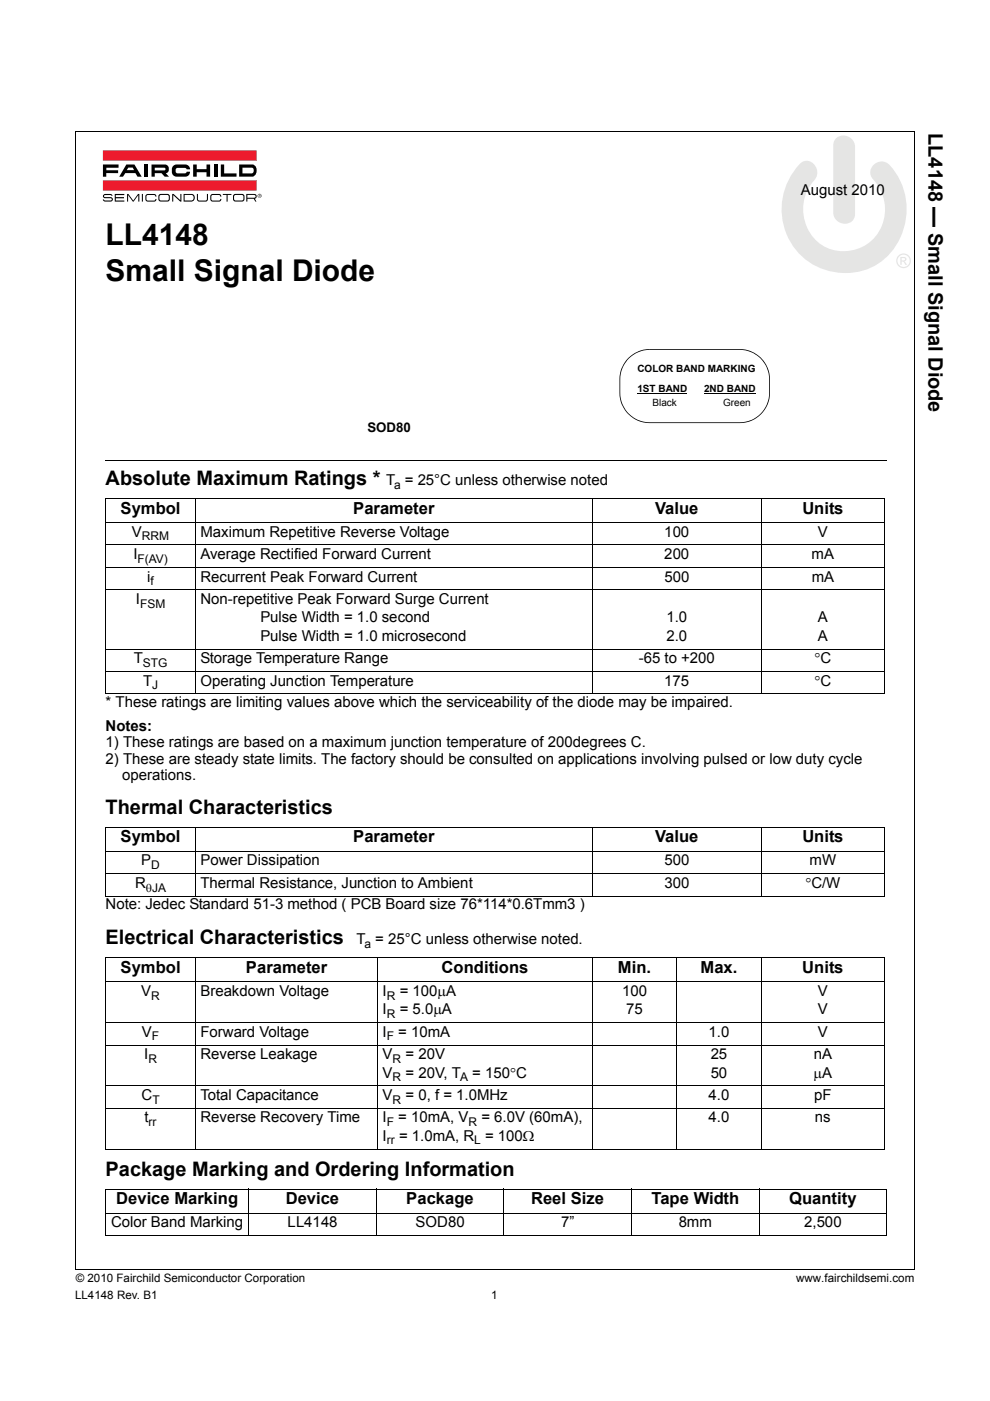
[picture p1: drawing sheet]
<svg xmlns="http://www.w3.org/2000/svg" width="210mm" height="297mm" viewBox="0 0 210 297" stroke-linecap="round" stroke-linejoin="round" font-family="sans-serif">
<defs><g id="words">
<g font-size="6.3">
<text x="22.4" y="51.9">LL4148</text>
<text x="22.4" y="59.6">Small Signal Diode</text>
</g>
<g font-size="4.2">
<text x="196.8" y="28.2" transform="rotate(90 196.8 28.2)">LL4148 — Small Signal Diode</text>
<text x="22.4" y="102.8">Absolute Maximum Ratings *</text>
<text x="22.4" y="172.5">Thermal Characteristics</text>
<text x="22.4" y="200.2">Electrical Characteristics</text>
<text x="22.4" y="249.3">Package Marking and Ordering Information</text>
</g>
<g font-size="3.5">
<text x="25.6" y="108.9">Symbol</text>
<text x="74.9" y="108.9">Parameter</text>
<text x="138.9" y="108.9">Value</text>
<text x="170.1" y="108.9">Units</text>
<text x="25.6" y="178.6">Symbol</text>
<text x="74.9" y="178.6">Parameter</text>
<text x="138.9" y="178.6">Value</text>
<text x="170.1" y="178.6">Units</text>
<text x="25.6" y="206.3">Symbol</text>
<text x="52.2" y="206.3">Parameter</text>
<text x="93.6" y="206.3">Conditions</text>
<text x="131" y="206.3">Min.</text>
<text x="148.5" y="206.3">Max.</text>
<text x="170.1" y="206.3">Units</text>
<text x="24.6" y="255.3">Device Marking</text>
<text x="60.6" y="255.3">Device</text>
<text x="86.2" y="255.3">Package</text>
<text x="112.6" y="255.3">Reel Size</text>
<text x="138.1" y="255.3">Tape Width</text>
<text x="167.3" y="255.3">Quantity</text>
</g>
<g font-size="3.2">
<text x="169.8" y="41.4">August 2010</text>
<text x="81.9" y="102.8">T = 25°C unless otherwise noted</text>
<text x="28" y="113.8">V</text>
<text x="42.5" y="113.8">Maximum Repetitive Reverse Voltage</text>
<text x="140.8" y="113.8">100</text>
<text x="173.4" y="113.8">V</text>
<text x="28.3" y="118.6">I</text>
<text x="42.5" y="118.6">Average Rectified Forward Current</text>
<text x="140.8" y="118.6">200</text>
<text x="172.1" y="118.6">mA</text>
<text x="31.2" y="123.3">i</text>
<text x="42.5" y="123.3">Recurrent Peak Forward Current</text>
<text x="140.9" y="123.3">500</text>
<text x="172.1" y="123.3">mA</text>
<text x="28.8" y="128.1">I</text>
<text x="42.5" y="128.1">Non-repetitive Peak Forward Surge Current</text>
<text x="55.2" y="132">Pulse Width = 1.0 second</text>
<text x="141.3" y="132">1.0</text>
<text x="173.4" y="132">A</text>
<text x="55.2" y="135.8">Pulse Width = 1.0 microsecond</text>
<text x="141.3" y="135.8">2.0</text>
<text x="173.4" y="135.8">A</text>
<text x="28.3" y="140.6">T</text>
<text x="42.5" y="140.6">Storage Temperature Range</text>
<text x="135.4" y="140.6">-65 to +200</text>
<text x="172.7" y="140.6">°C</text>
<text x="22.4" y="149.9">* These ratings are limiting values above which the serviceability of the diode may be impaired.</text>
<text x="30.3" y="145.4">T</text>
<text x="42.5" y="145.4">Operating Junction Temperature</text>
<text x="140.8" y="145.4">175</text>
<text x="172.7" y="145.4">°C</text>
<text x="22.4" y="154.9">Notes:</text>
<text x="22.4" y="158.4">1) These ratings are based on a maximum junction temperature of 200degrees C.</text>
<text x="22.4" y="161.9">2) These are steady state limits. The factory should be consulted on applications involving pulsed or low duty cycle</text>
<text x="25.9" y="165.5">operations.</text>
<text x="30" y="183.5">P</text>
<text x="42.5" y="183.5">Power Dissipation</text>
<text x="140.9" y="183.5">500</text>
<text x="171.7" y="183.5">mW</text>
<text x="28.6" y="188.2">R</text>
<text x="42.5" y="188.2">Thermal Resistance, Junction to Ambient</text>
<text x="140.9" y="188.2">300</text>
<text x="170.8" y="188.2">°C/W</text>
<text x="22.4" y="192.8">Note: Jedec Standard 51-3 method ( PCB Board size 76*114*0.6Tmm3 )</text>
<text x="75.6" y="200.2">T = 25°C unless otherwise noted.</text>
<text x="30" y="211.2">V</text>
<text x="42.5" y="211.2">Breakdown Voltage</text>
<text x="81.1" y="215">I</text>
<text x="81.1" y="211.2">I</text>
<text x="84.8" y="211.2">= 100µA</text>
<text x="84.8" y="215">= 5.0µA</text>
<text x="131.9" y="211.2">100</text>
<text x="132.8" y="215">75</text>
<text x="173.4" y="211.2">V</text>
<text x="173.4" y="215">V</text>
<text x="30.1" y="219.8">V</text>
<text x="42.5" y="219.8">Forward Voltage</text>
<text x="81.1" y="219.8">I</text>
<text x="84.4" y="219.8">= 10mA</text>
<text x="150.2" y="219.8">1.0</text>
<text x="173.4" y="219.8">V</text>
<text x="30.6" y="224.6">I</text>
<text x="42.5" y="224.6">Reverse Leakage</text>
<text x="81.1" y="224.6">V</text>
<text x="86" y="224.6">= 20V</text>
<text x="150.7" y="224.6">25</text>
<text x="172.5" y="224.6">nA</text>
<text x="30" y="233.2">C</text>
<text x="42.5" y="233.2">Total Capacitance</text>
<text x="81.1" y="233.2">V</text>
<text x="81.1" y="228.5">V</text>
<text x="86" y="228.5">= 20V, T</text>
<text x="86" y="233.2">= 0, f = 1.0MHz</text>
<text x="100.1" y="228.5">= 150°C</text>
<text x="150.3" y="233.2">4.0</text>
<text x="150.7" y="228.5">50</text>
<text x="172.5" y="228.5">µA</text>
<text x="172.6" y="233.2">pF</text>
<text x="30.6" y="238">t</text>
<text x="42.5" y="238">Reverse Recovery Time</text>
<text x="81.1" y="238">I</text>
<text x="84.4" y="238">= 10mA, V</text>
<text x="102.1" y="238">= 6.0V (60mA),</text>
<text x="150.2" y="238">4.0</text>
<text x="172.8" y="238">ns</text>
<text x="81.1" y="241.9">I</text>
<text x="84.6" y="241.9">= 1.0mA, R</text>
<text x="102.8" y="241.9">= 100Ω</text>
<text x="23.6" y="260.2">Color Band Marking</text>
<text x="61" y="260.2">LL4148</text>
<text x="88.1" y="260.2">SOD80</text>
<text x="119" y="260.2">7”</text>
<text x="143.9" y="260.2">8mm</text>
<text x="170.5" y="260.2">2,500</text>
</g>
<text font-size="2.8" x="77.9" y="91.7">SOD80</text>
<g font-size="2.5">
<text x="83.5" y="103.7">a</text>
<text x="29.1" y="119.3">F(AV)</text>
<text x="30.1" y="114.6">RRM</text>
<text x="31.9" y="124.1">f</text>
<text x="29.7" y="128.9">FSM</text>
<text x="30.3" y="141.4">STG</text>
<text x="32.3" y="146.2">J</text>
<text x="32.1" y="184.3">D</text>
<text x="30.9" y="189">θJA</text>
<text x="77.3" y="201">a</text>
<text x="32.1" y="212">R</text>
<text x="82" y="212">R</text>
<text x="82" y="215.8">R</text>
<text x="32.2" y="220.6">F</text>
<text x="82" y="220.6">F</text>
<text x="31.5" y="225.4">R</text>
<text x="83.2" y="225.4">R</text>
<text x="32.3" y="234">T</text>
<text x="83.2" y="229.2">R</text>
<text x="83.2" y="234">R</text>
<text x="97.6" y="229.2">A</text>
<text x="31.5" y="238.8">rr</text>
<text x="82" y="238.8">F</text>
<text x="99.4" y="238.8">R</text>
<text x="82" y="242.7">rr</text>
<text x="100.5" y="242.7">L</text>
<text x="15.9" y="275.5">LL4148 Rev. B1</text>
<text x="16" y="271.8">© 2010 Fairchild Semiconductor Corporation</text>
<text x="104.1" y="275.5">1</text>
<text x="168.8" y="271.8">www.fairchildsemi.com</text>
</g>
<g font-size="2.1">
<text x="135.1" y="78.9">COLOR BAND MARKING</text>
<text x="135.1" y="83.1">1ST BAND</text>
<text x="149.3" y="83.1">2ND BAND</text>
<text x="138.3" y="86.1">Black</text>
<text x="153.3" y="86.1">Green</text>
</g>
</g></defs>
<path d="M16 27.9h178M16 27.8v241.4M193.9 27.9v241.4M16 269.2h177.9" fill="none" stroke="#000" stroke-width=".21"/>
<path d="M21.8 31.9h33.7v10.9h-33.7z" fill="#fff"/>
<path d="M21.8 31.9h32.6v2.2h-32.6z" fill="#ed1b2d"/>
<g fill="#000">
<path d="M21.8 34.9h3.3v.7h-2.5l-.1 .5h2.5v.6h-2.5v.8h-.7zM30.6 34.9h.7v2.6h-.7zM36.7 35.2a3.6 3.6 0 0 1 3-.2l.5 .5 .1 .4h-.7l-.4-.3h-1.6l-.3 .2v.8l.3 .2h1.6l.4-.4h.7a.99 .99 0 0 1-1 1.1h-1.9a1.34 1.34 0 0 1-1-1 1.34 1.34 0 0 1 .3-1.3zM41 34.9h.7v1h2.1v-1h.8l-.1 2.6h-.7v-1h-2.1v1h-.7zM45.3 34.9h.8v2.6h-.8zM46.8 34.9h.7v1.9h2.7v.7h-3.4zM21.9 41.4l.4-.3 1.3 .1 .3 .3-1.6-.1-.2 .2 .2 .2h1.2a.47 .47 0 0 1 .4 .5 .47 .47 0 0 1-.4 .4h-1.5l-.2-.4 .5 .2h1.2l.2-.2-.2-.3h-1.2a.44 .44 0 0 1-.4-.2 .44 .44 0 0 1 0-.4zM24.3 41.1h2.1v.3h-1.9v.4h1.8v.2h-1.7v.5h1.8v.2h-2.1zM26.9 41.1h.3l1.1 1.4 1-1.4h.2v1.6h-.2v-1.3l-1 1.3h-.1l-1-1.3v1.3h-.3zM30.1 41.1h.2v1.6h-.2zM30.9 41.4l.4-.3h1.4l.4 .3 .1 .3h-.2l-.3-.4-1.5 .1-.2 .2 .2 .9h1.5l.3-.3h.2l-.1 .3-.4 .2h-1.6a1.17 1.17 0 0 1-.2-1.3zM36.5 41.1h.3l1.4 1.4v-1.4h.3v1.6h-.3l-1.5-1.3v1.3h-.2z"/>
<path d="M41.7 41.1h.3v1.1l.3 .3h1.4l.2-.3v-1.1h.2l-.1 1.4-.4 .2h-1.6l-.3-.4zM44.8 41.2l1.6-.1 .5 .3v.3h-.2l-.3-.4-1.4 .1-.2 .2 .2 .9h1.4l.3-.3h.2v.3l-.5 .2h-1.6a1.09 1.09 0 0 1 0-1.5zM47.2 41.1h1.9v.2h-.8v1.5l-.3-.1v-1.4h-.8z"/>
<path d="M26.8 34.9l-1.5 2.6h.8l.5-.8h2.1l.5 .8h.8l-1.5-2.6zM27.2 35.5h.9l.3 .6h-1.5z"/>
<path d="M32.1 34.9v2.6h.7v-.8h1.4l.7 .8h.9l-.6-.8a.96 .96 0 0 0 .6-.9 .96 .96 0 0 0-.8-.9zM32.8 35.6h2l.3 .3-.3 .2h-2z"/>
<path d="M50.7 34.9v2.6h2.9a1.43 1.43 0 0 0 .8-1.3 1.43 1.43 0 0 0-.8-1.3zM51.4 35.6h2.2a.67 .67 0 0 1-.2 1.2h-2z"/>
<path d="M33.6 41.4a1.17 1.17 0 0 0 .2 1.3h2a1.09 1.09 0 0 0 0-1.5l-1.7-.1zM33.8 41.5l.3-.2 1.5 .1 .2 .3-.1 .6-.3 .2h-1.4l-.2-.3z"/>
<path d="M38.9 41.1v1.6h1.7a.83 .83 0 0 0 .7-1 .83 .83 0 0 0-1-.6zM39.1 41.3h1.5a.62 .62 0 0 1 .5 .6 .62 .62 0 0 1-.5 .6h-1.5z"/>
<path d="M49.6 41.2a1.09 1.09 0 0 0 0 1.5h2a1.09 1.09 0 0 0 0-1.5zM49.7 41.5l.3-.2 1.4 .1 .2 .3v.6l-.3 .2h-1.5l-.2-.3z"/>
<path d="M52.2 41.1v1.6h.3v-.6h1.3l.3 .6h.3l-.3-.6a.58 .58 0 0 0 .2-.8l-.5-.2zM52.5 41.3l1.5 .1 .2 .3-.3 .2h-1.5z"/>
</g>
<path d="M21.8 38.2h32.6v2.2h-32.6z" fill="#ed1b2d"/>
<path d="M54.7 41.5a.36 .36 0 0 1 .7 0 .36 .36 0 0 1-.7 0zM54.6 41.5a.45 .45 0 0 0 .9 0 .45 .45 0 0 0-.9 0zM54.9 41.3v.5l.1-.2 .3 .2-.2-.3 .1-.2zM55 41.3l.1 .2h-.1z" fill="#000"/>
<path d="M165.7 28.7h27.4v29.2h-27.4z" fill="#fff"/>
<g fill="#e5e5e4">
<path d="M177.1 29.4a2.44 2.44 0 0 1 2.7-.5 2.44 2.44 0 0 1 1.5 2.3v14.1a2.27 2.27 0 0 1-1.9 2.2 2.27 2.27 0 0 1-2.5-1.3l-.2-1.2v-14.2l.1-.8z"/>
<path d="M169.5 34.8a2.17 2.17 0 0 1 2.4-.5 2.17 2.17 0 0 1 1.4 2.1 3.1 3.1 0 0 1-1.3 2.6 9.1 9.1 0 0 0 4.8 14 8.9 8.9 0 0 0 9.8-4.3 8.9 8.9 0 0 0-1.5-10.7 2.32 2.32 0 0 1 .3-3.2 2.32 2.32 0 0 1 3.2 .2 14 14 0 0 1-3.4 21.5 13.5 13.5 0 0 1-16.6-3.7 13.5 13.5 0 0 1 .1-17z"/>
<path d="M190 55.3a1.56 1.56 0 0 1 3.1 0 1.56 1.56 0 0 1-3.1 0zM190.3 55.3a1.3 1.3 0 0 0 2.6 0 1.3 1.3 0 0 0-2.6 0zM190.9 54.5h.6a.49 .49 0 0 1 .7 .3 .49 .49 0 0 1-.5 .6l.6 .8h-.3l-.4-.6-.3-.2h-.1v.8h-.3zM191.2 54.7v.5h.5a.24 .24 0 0 0 .2-.3 .24 .24 0 0 0-.3-.2z"/>
</g>
<g fill="none" stroke="#000" stroke-width=".21">
<path d="M135.1 83.4h10.6M149.3 83.4h10.9M22.3 105.7h165.3M22.3 110.8h165.3M22.3 115.5h165.3M22.4 105.8v14.4M41.4 105.6v41.6M125.6 105.6v41.6M161.4 105.6v41.6M187.5 105.8v14.4M22.3 120.3h165.3M22.3 125.1h165.3"/>
<path d="M22.3 137.6h165.3M22.4 120.4v4.6M22.4 125.2v21.8M187.5 120.4v4.6M187.5 125.2v21.8M22.3 142.4h165.3M22.3 147.1h165.3M22.3 175.3h165.3M22.4 175.5v14.4M41.4 175.3v14.8M125.6 175.3v14.8M161.4 175.3v14.8"/>
<path d="M187.5 175.5v14.4M22.3 180.5h165.3M22.3 185.2h165.3M22.3 190h165.3M22.3 203.1h165.3M22.3 208.2h165.3M22.3 216.8h165.3M22.4 203.1v40.4M41.4 203v40.7M80.1 203v40.7M125.6 203v40.7M143.5 203v40.7"/>
<path d="M161.4 203v40.7M187.5 203.1v40.4M22.3 221.6h165.3M22.3 230.2h165.3M22.3 235h165.3M22.3 243.6h165.3M22.3 252.1h165.8M22.3 257.2h165.8M22.4 252.2v9.7M52.7 252v10M79.8 252v10M106.8 252v10"/>
<path d="M133.9 252v10M161 252v10M188 252.2v9.7M22.3 262h165.8"/>
</g>
<path d="M133.2 75.9a6.7 6.7 0 0 1 4.6-1.9v.2l-1.3 .1-1.2 .4-1.5 .9-1.2 1.3-.8 1.7-.3 1.8 .1 4.2 .4 1.1 .6 1.1 .7 .9 1 .8 1.6 .8 1.9 .2h19l1.3-.1 1.7-.6 .1 .1-1.2 .5-1.2 .3h-19.7a6.4 6.4 0 0 1-6.5-6.4v-2.9a6.3 6.3 0 0 1 1.9-4.5zM137.8 74h19a6.4 6.4 0 0 1 6.5 6.4 12.4 12.4 0 0 1-.3 4.8 6.5 6.5 0 0 1-3.1 3.7l-.1-.1 1.5-1.1 1-1.4 .7-1.7 .1-1.3v-2.9l-.3-1.8-.5-1.2-.7-.9-1.3-1.3-1.6-.7-1.9-.3h-19z" fill="#000"/>
<path d="M64.9 75.6h19.6v14.4h-19.6z" fill="#fff"/>
<path d="M22.3 97.6l.1 .2z" fill="#000"/>
<path d="M22.4 97.7h165.5" fill="none" stroke="#000" stroke-width=".21"/>
<use href="#words"/>
</svg>
